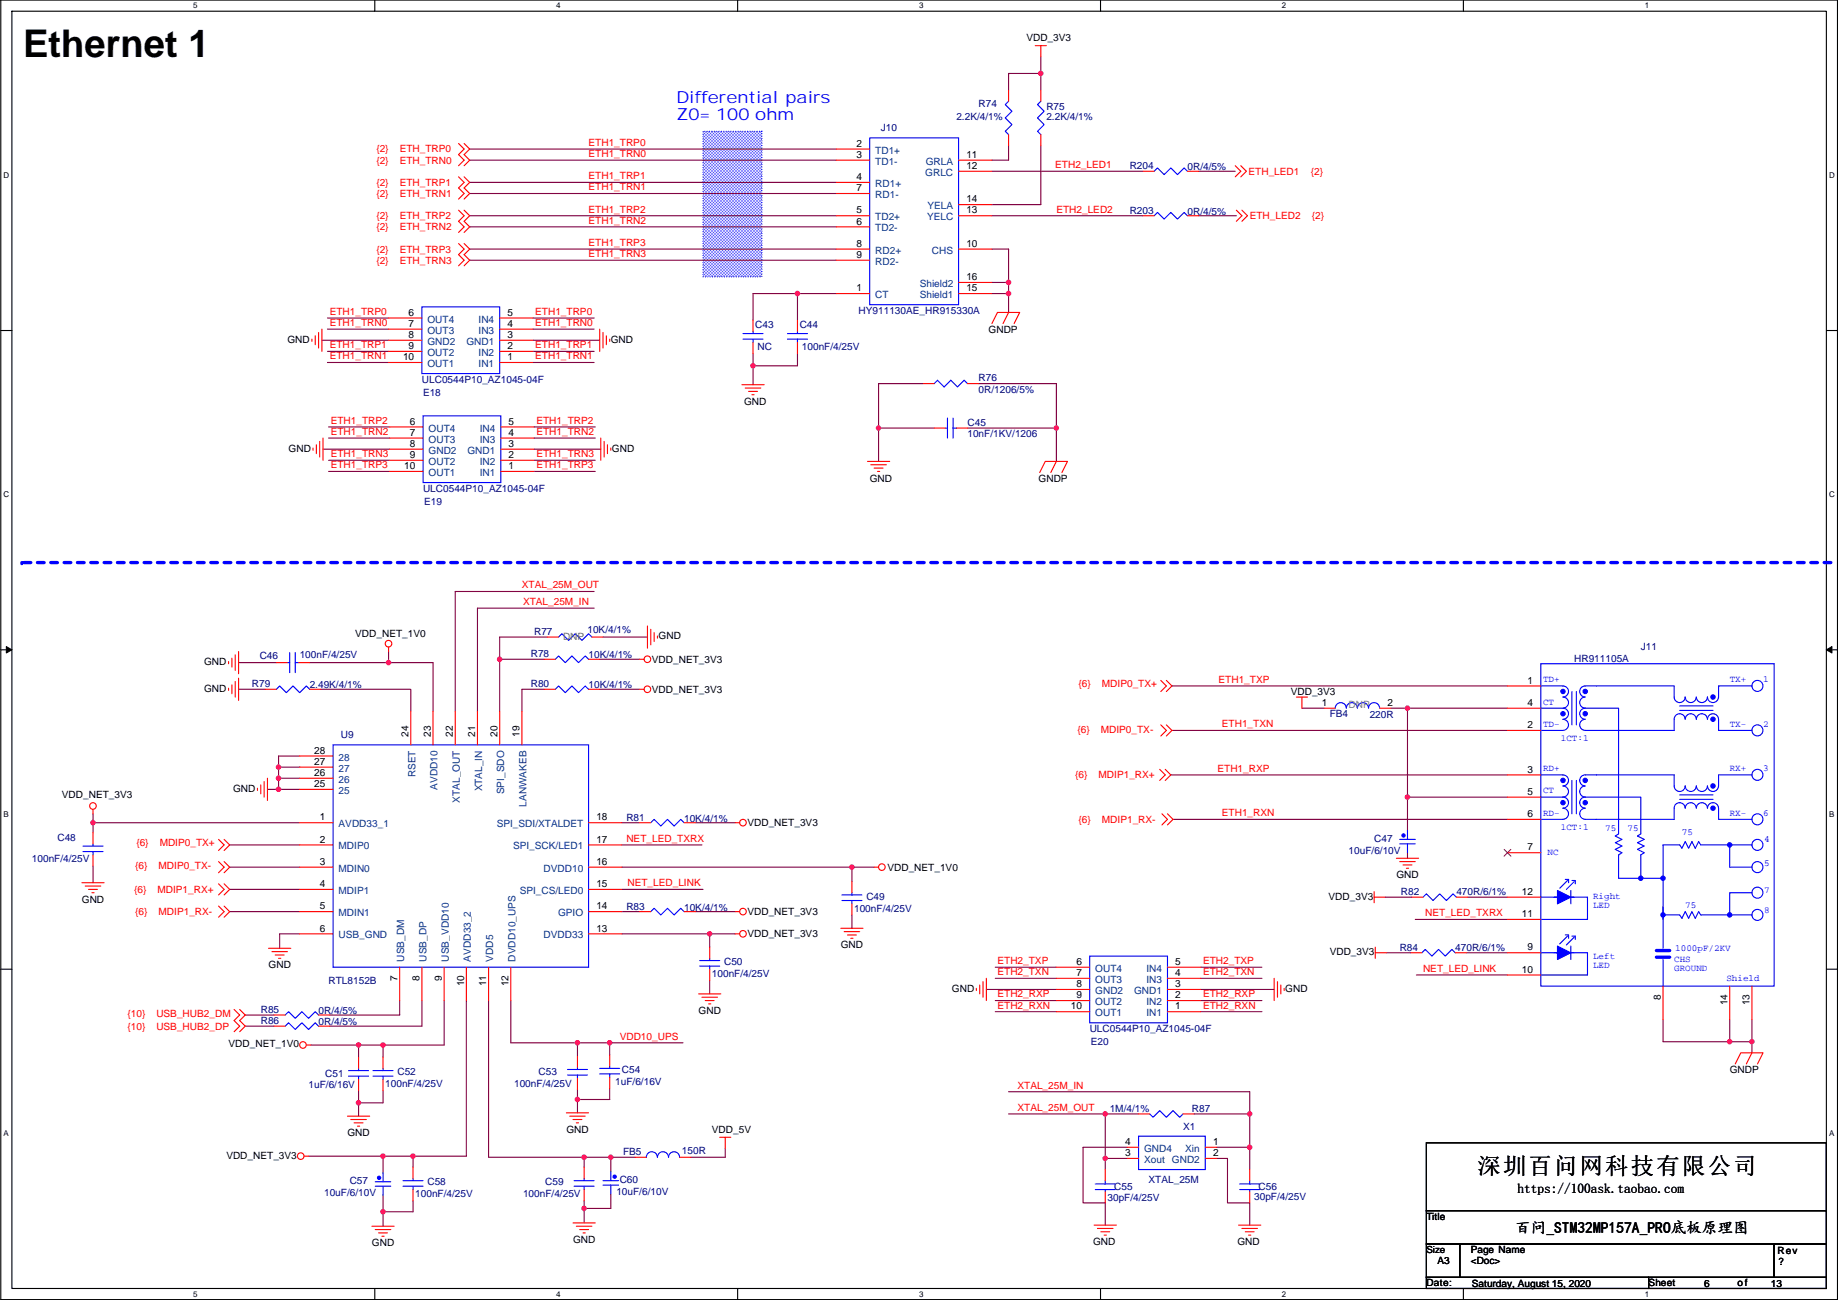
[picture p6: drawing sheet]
<svg xmlns="http://www.w3.org/2000/svg" width="420mm" height="297mm" viewBox="0 0 420 297" stroke-linecap="round" stroke-linejoin="round" font-family="sans-serif">
<defs><g id="words">
<text font-size="8.7" x="5.3" y="13">Ethernet 1</text>
<text font-size="5.3" x="337.7" y="268.2">深圳百问网科技有限公司</text>
<g font-size="3.8" fill="#00f">
<text x="154.6" y="23.5">Differential pairs</text>
<text x="154.6" y="27.3">Z0= 100 ohm</text>
</g>
<text font-size="3.6" x="346.4" y="281.7">百问_STM32MP157A_PRO底板原理图</text>
<text font-size="3" x="346.9" y="272.6">https://100ask.taobao.com</text>
<g font-size="2.3">
<text x="234.6" y="9.4">VDD_3V3</text>
<text x="195.8" y="33.5">2</text>
<text x="195.8" y="36.1">3</text>
<text x="195.8" y="41.1">4</text>
<text x="220.9" y="36.1">11</text>
<text x="220.9" y="38.6">12</text>
<text x="195.8" y="43.7">7</text>
<text x="220.9" y="46.2">14</text>
<text x="195.8" y="48.8">5</text>
<text x="195.8" y="51.3">6</text>
<text x="220.9" y="48.8">13</text>
<text x="195.8" y="56.4">8</text>
<text x="195.8" y="58.9">9</text>
<text x="220.9" y="56.4">10</text>
<text x="220.9" y="64">16</text>
<text x="195.8" y="66.5">1</text>
<text x="220.9" y="66.5">15</text>
<text x="93.4" y="77.2">8</text>
<text x="93.4" y="74.7">7</text>
<text x="93.4" y="72.1">6</text>
<text x="116" y="74.7">4</text>
<text x="116" y="72.1">5</text>
<text x="116" y="77.2">3</text>
<text x="226" y="76">GNDP</text>
<text x="65.7" y="78.3">GND</text>
<text x="92.1" y="82.3">10</text>
<text x="93.4" y="79.8">9</text>
<text x="116" y="82.3">1</text>
<text x="116" y="79.8">2</text>
<text x="139.6" y="78.3">GND</text>
<text x="170.1" y="92.5">GND</text>
<text x="93.7" y="99.6">7</text>
<text x="93.7" y="97">6</text>
<text x="116.3" y="99.6">4</text>
<text x="116.3" y="97">5</text>
<text x="66" y="103.2">GND</text>
<text x="92.4" y="107.2">10</text>
<text x="93.7" y="104.6">9</text>
<text x="93.7" y="102.1">8</text>
<text x="116.3" y="107.2">1</text>
<text x="116.3" y="104.6">2</text>
<text x="116.3" y="102.1">3</text>
<text x="139.9" y="103.2">GND</text>
<text x="198.8" y="110">GND</text>
<text x="237.4" y="110">GNDP</text>
<text x="81.2" y="145.6">VDD_NET_1V0</text>
<text x="150.5" y="146.1">GND</text>
<text x="46.7" y="151.9">GND</text>
<text x="149" y="151.4">VDD_NET_3V3</text>
<text x="46.7" y="158">GND</text>
<text x="149" y="158.3">VDD_NET_3V3</text>
<text x="295.1" y="158.8">VDD_3V3</text>
<text x="302.2" y="161.3">1</text>
<text x="317.2" y="161.3">2</text>
<text x="349.2" y="156.2">1</text>
<text x="349.2" y="161.3">4</text>
<text x="349.2" y="166.4">2</text>
<text x="71.8" y="172.2">28</text>
<text x="93.4" y="168.4" transform="rotate(-90 93.4 168.4)">24</text>
<text x="98.5" y="168.4" transform="rotate(-90 98.5 168.4)">23</text>
<text x="103.5" y="168.4" transform="rotate(-90 103.5 168.4)">22</text>
<text x="108.6" y="168.4" transform="rotate(-90 108.6 168.4)">21</text>
<text x="113.7" y="168.4" transform="rotate(-90 113.7 168.4)">20</text>
<text x="118.8" y="168.4" transform="rotate(-90 118.8 168.4)">19</text>
<text x="71.8" y="179.8">25</text>
<text x="71.8" y="177.3">26</text>
<text x="71.8" y="174.8">27</text>
<text x="349.2" y="176.5">3</text>
<text x="14.1" y="182.4">VDD_NET_3V3</text>
<text x="53.3" y="180.9">GND</text>
<text x="349.2" y="181.6">5</text>
<text x="73.1" y="187.5">1</text>
<text x="136.3" y="187.5">18</text>
<text x="170.9" y="188.8">VDD_NET_3V3</text>
<text x="349.2" y="186.7">6</text>
<text x="73.1" y="197.6">3</text>
<text x="73.1" y="192.5">2</text>
<text x="136.3" y="192.5">17</text>
<text x="136.3" y="197.6">16</text>
<text x="349.2" y="194.3">7</text>
<text x="73.1" y="202.7">4</text>
<text x="136.3" y="202.7">15</text>
<text x="202.9" y="198.9">VDD_NET_1V0</text>
<text x="319.2" y="200.7">GND</text>
<text x="18.7" y="206.3">GND</text>
<text x="73.1" y="207.8">5</text>
<text x="136.3" y="207.8">14</text>
<text x="170.9" y="209.1">VDD_NET_3V3</text>
<text x="303.7" y="205.5">VDD_3V3</text>
<text x="347.9" y="209.5">11</text>
<text x="347.9" y="204.5">12</text>
<text x="73.1" y="212.9">6</text>
<text x="136.3" y="212.9">13</text>
<text x="170.9" y="214.2">VDD_NET_3V3</text>
<text x="61.4" y="221.3">GND</text>
<text x="192.2" y="216.7">GND</text>
<text x="246.1" y="220.5">6</text>
<text x="268.7" y="220.5">5</text>
<text x="304" y="218.2">VDD_3V3</text>
<text x="349.2" y="217.2">9</text>
<text x="90.8" y="224.1" transform="rotate(-90 90.8 224.1)">7</text>
<text x="95.9" y="224.1" transform="rotate(-90 95.9 224.1)">8</text>
<text x="101" y="224.1" transform="rotate(-90 101 224.1)">9</text>
<text x="106.1" y="225.4" transform="rotate(-90 106.1 225.4)">10</text>
<text x="111.2" y="225.4" transform="rotate(-90 111.2 225.4)">11</text>
<text x="116.2" y="225.4" transform="rotate(-90 116.2 225.4)">12</text>
<text x="217.6" y="226.6">GND</text>
<text x="246.1" y="225.6">8</text>
<text x="246.1" y="223">7</text>
<text x="268.7" y="223">4</text>
<text x="268.7" y="225.6">3</text>
<text x="293.8" y="226.6">GND</text>
<text x="347.9" y="222.2">10</text>
<text x="159.7" y="231.7">GND</text>
<text x="244.8" y="230.6">10</text>
<text x="246.1" y="228.1">9</text>
<text x="268.7" y="230.6">1</text>
<text x="268.7" y="228.1">2</text>
<text x="379.6" y="228.4" transform="rotate(-90 379.6 228.4)">8</text>
<text x="394.9" y="229.7" transform="rotate(-90 394.9 229.7)">14</text>
<text x="400" y="229.7" transform="rotate(-90 400 229.7)">13</text>
<text x="52.2" y="239.3">VDD_NET_1V0</text>
<text x="395.4" y="245.2">GNDP</text>
<text x="79.4" y="259.6">GND</text>
<text x="129.5" y="258.9">GND</text>
<text x="162.7" y="258.9">VDD_5V</text>
<text x="257.2" y="261.6">4</text>
<text x="277.3" y="261.6">1</text>
<text x="51.7" y="264.7">VDD_NET_3V3</text>
<text x="257.2" y="264.2">3</text>
<text x="277.3" y="264.2">2</text>
<text x="326.1" y="278.7">Title</text>
<text x="85" y="284.8">GND</text>
<text x="131" y="284">GND</text>
<text x="249.9" y="284.5">GND</text>
<text x="282.9" y="284.5">GND</text>
<text x="336.2" y="286.3">Page Name</text>
<text x="406.3" y="286.6">Rev</text>
<text x="326.1" y="293.9">Date:</text>
<text x="328.6" y="288.8">A3</text>
<text x="336.2" y="288.8">&lt;Doc&gt;</text>
<text x="376.9" y="293.9">Sheet</text>
<text x="397.2" y="293.9">of</text>
<text x="406.6" y="289.1">?</text>
<text x="336.5" y="294.2">Saturday, August 15, 2020</text>
<text x="389.6" y="294.2">6</text>
<text x="404.8" y="294.2">13</text>
</g>
<g font-size="2.3" fill="#000080">
<text x="218.6" y="27.5">2.2K/4/1%</text>
<text x="223.7" y="24.4">R74</text>
<text x="239.2" y="25.2">R75</text>
<text x="239.2" y="27.5">2.2K/4/1%</text>
<text x="201.3" y="30">J10</text>
<text x="258.2" y="38.7">R204</text>
<text x="271.5" y="38.9">0R/4/5%</text>
<text x="258.2" y="48.8">R203</text>
<text x="271.5" y="49.1">0R/4/5%</text>
<text x="196.3" y="71.7">HY911130AE_HR915330A</text>
<text x="172.6" y="75">C43</text>
<text x="182.8" y="75">C44</text>
<text x="173.2" y="80.1">NC</text>
<text x="183.3" y="80.1">100nF/4/25V</text>
<text x="96.4" y="87.4">ULC0544P10_AZ1045-04F</text>
<text x="223.7" y="87.2">R76</text>
<text x="223.7" y="89.7">0R/1206/5%</text>
<text x="96.7" y="90.5">E18</text>
<text x="221.2" y="97.3">C45</text>
<text x="221.2" y="99.9">10nF/1KV/1206</text>
<text x="96.7" y="112.3">ULC0544P10_AZ1045-04F</text>
<text x="97" y="115.4">E19</text>
<text x="122.1" y="145.1">R77</text>
<text x="134.3" y="144.6">10K/4/1%</text>
<text x="375.1" y="148.6">J11</text>
<text x="59.4" y="150.7">C46</text>
<text x="68.5" y="150.4">100nF/4/25V</text>
<text x="121.3" y="150.2">R78</text>
<text x="134.5" y="150.4">10K/4/1%</text>
<text x="359.8" y="151.2">HR911105A</text>
<text x="57.6" y="157">R79</text>
<text x="70.8" y="157.3">2.49K/4/1%</text>
<text x="121.3" y="157">R80</text>
<text x="134.5" y="157.3">10K/4/1%</text>
<text x="304" y="163.9">FB4</text>
<text x="313.1" y="164.1">220R</text>
<text x="77.9" y="168.7">U9</text>
<text x="143.2" y="187.5">R81</text>
<text x="156.4" y="187.7">10K/4/1%</text>
<text x="7.3" y="196.9">100nF/4/25V</text>
<text x="13.1" y="192.1">C48</text>
<text x="308.3" y="195.1">10uF/6/10V</text>
<text x="314.1" y="192.3">C47</text>
<text x="143.2" y="207.8">R83</text>
<text x="156.4" y="208.1">10K/4/1%</text>
<text x="195.3" y="208.3">100nF/4/25V</text>
<text x="198" y="205.5">C49</text>
<text x="320.2" y="204.5">R82</text>
<text x="332.9" y="204.5">470R/6/1%</text>
<text x="165.5" y="220.5">C50</text>
<text x="320" y="217.2">R84</text>
<text x="332.7" y="217.2">470R/6/1%</text>
<text x="75.1" y="224.8">RTL8152B</text>
<text x="162.7" y="223.3">100nF/4/25V</text>
<text x="59.6" y="231.4">R85</text>
<text x="59.6" y="234">R86</text>
<text x="72.8" y="231.7">0R/4/5%</text>
<text x="72.8" y="234.2">0R/4/5%</text>
<text x="249.1" y="235.8">ULC0544P10_AZ1045-04F</text>
<text x="249.4" y="238.8">E20</text>
<text x="90.9" y="245.7">C52</text>
<text x="123.1" y="245.7">C53</text>
<text x="142.2" y="245.2">C54</text>
<text x="70.5" y="248.7">1uF/6/16V</text>
<text x="74.3" y="246.2">C51</text>
<text x="88.1" y="248.5">100nF/4/25V</text>
<text x="117.5" y="248.5">100nF/4/25V</text>
<text x="140.6" y="247.9">1uF/6/16V</text>
<text x="253.7" y="254">1M/4/1%</text>
<text x="272.5" y="254">R87</text>
<text x="142.4" y="263.9">FB5</text>
<text x="155.9" y="263.7">150R</text>
<text x="270.4" y="258.1">X1</text>
<text x="74.1" y="273.3">10uF/6/10V</text>
<text x="79.9" y="270.6">C57</text>
<text x="94.9" y="273.6">100nF/4/25V</text>
<text x="97.7" y="270.8">C58</text>
<text x="119.6" y="273.6">100nF/4/25V</text>
<text x="124.6" y="270.8">C59</text>
<text x="140.9" y="273.1">10uF/6/10V</text>
<text x="141.7" y="270.3">C60</text>
<text x="253.2" y="274.4">30pF/4/25V</text>
<text x="254.7" y="271.8">C55</text>
<text x="262.6" y="270.3">XTAL_25M</text>
<text x="286.7" y="274.1">30pF/4/25V</text>
<text x="287.7" y="271.8">C56</text>
</g>
<g font-size="2.3" fill="#f00">
<text x="86" y="34.8">{2}</text>
<text x="91.4" y="34.8">ETH_TRP0</text>
<text x="134.5" y="35.9">ETH1_TRN0</text>
<text x="134.5" y="33.3">ETH1_TRP0</text>
<text x="86" y="37.4">{2}</text>
<text x="91.4" y="37.4">ETH_TRN0</text>
<text x="134.5" y="41">ETH1_TRP1</text>
<text x="241.2" y="38.4">ETH2_LED1</text>
<text x="285.4" y="39.9">ETH_LED1</text>
<text x="299.6" y="39.9">{2}</text>
<text x="86" y="42.5">{2}</text>
<text x="86" y="45">{2}</text>
<text x="91.4" y="42.5">ETH_TRP1</text>
<text x="91.4" y="45">ETH_TRN1</text>
<text x="134.5" y="43.5">ETH1_TRN1</text>
<text x="86" y="50.1">{2}</text>
<text x="86" y="52.6">{2}</text>
<text x="91.4" y="50.1">ETH_TRP2</text>
<text x="91.4" y="52.6">ETH_TRN2</text>
<text x="134.5" y="51.1">ETH1_TRN2</text>
<text x="134.5" y="48.6">ETH1_TRP2</text>
<text x="241.5" y="48.6">ETH2_LED2</text>
<text x="285.7" y="50.1">ETH_LED2</text>
<text x="299.9" y="50.1">{2}</text>
<text x="86" y="57.7">{2}</text>
<text x="91.4" y="57.7">ETH_TRP3</text>
<text x="134.5" y="56.2">ETH1_TRP3</text>
<text x="134.5" y="58.7">ETH1_TRN3</text>
<text x="86" y="60.2">{2}</text>
<text x="91.4" y="60.2">ETH_TRN3</text>
<text x="75.4" y="71.9">ETH1_TRP0</text>
<text x="122.4" y="71.9">ETH1_TRP0</text>
<text x="75.4" y="74.5">ETH1_TRN0</text>
<text x="122.4" y="74.5">ETH1_TRN0</text>
<text x="75.4" y="82.1">ETH1_TRN1</text>
<text x="75.4" y="79.6">ETH1_TRP1</text>
<text x="122.4" y="82.1">ETH1_TRN1</text>
<text x="122.4" y="79.6">ETH1_TRP1</text>
<text x="75.6" y="99.4">ETH1_TRN2</text>
<text x="75.6" y="96.8">ETH1_TRP2</text>
<text x="122.6" y="99.4">ETH1_TRN2</text>
<text x="122.6" y="96.8">ETH1_TRP2</text>
<text x="75.6" y="107">ETH1_TRP3</text>
<text x="75.6" y="104.5">ETH1_TRN3</text>
<text x="122.6" y="107">ETH1_TRP3</text>
<text x="122.6" y="104.5">ETH1_TRN3</text>
<text x="119.3" y="134.4">XTAL_25M_OUT</text>
<text x="119.6" y="138.2">XTAL_25M_IN</text>
<text x="246.6" y="157">{6}</text>
<text x="251.9" y="157">MDIP0_TX+</text>
<text x="278.6" y="156">ETH1_TXP</text>
<text x="246.3" y="167.4">{6}</text>
<text x="251.6" y="167.4">MDIP0_TX-</text>
<text x="279.3" y="166.2">ETH1_TXN</text>
<text x="245.8" y="177.8">{6}</text>
<text x="251.1" y="177.8">MDIP1_RX+</text>
<text x="278.3" y="176.3">ETH1_RXP</text>
<text x="246.6" y="188">{6}</text>
<text x="251.9" y="188">MDIP1_RX-</text>
<text x="279.3" y="186.5">ETH1_RXN</text>
<text x="31.2" y="193.3">{6}</text>
<text x="36.5" y="193.3">MDIP0_TX+</text>
<text x="143.2" y="192.3">NET_LED_TXRX</text>
<text x="30.9" y="198.7">{6}</text>
<text x="36.2" y="198.7">MDIP0_TX-</text>
<text x="143.4" y="202.5">NET_LED_LINK</text>
<text x="30.7" y="204">{6}</text>
<text x="30.9" y="209.1">{6}</text>
<text x="36" y="204">MDIP1_RX+</text>
<text x="36.2" y="209.1">MDIP1_RX-</text>
<text x="325.8" y="209.4">NET_LED_TXRX</text>
<text x="228" y="220.3">ETH2_TXP</text>
<text x="275" y="220.3">ETH2_TXP</text>
<text x="228" y="222.8">ETH2_TXN</text>
<text x="228" y="227.9">ETH2_RXP</text>
<text x="275" y="222.8">ETH2_TXN</text>
<text x="275" y="227.9">ETH2_RXP</text>
<text x="325.3" y="222.1">NET_LED_LINK</text>
<text x="29.1" y="232.5">{10}</text>
<text x="35.7" y="232.5">USB_HUB2_DM</text>
<text x="228" y="230.4">ETH2_RXN</text>
<text x="275" y="230.4">ETH2_RXN</text>
<text x="29.1" y="235.2">{10}</text>
<text x="35.7" y="235.2">USB_HUB2_DP</text>
<text x="141.7" y="237.6">VDD10_UPS</text>
<text x="232.6" y="248.7">XTAL_25M_IN</text>
<text x="232.6" y="253.8">XTAL_25M_OUT</text>
</g>
<g font-size="2.3" fill="#004080">
<text x="200.1" y="35.1">TD1+</text>
<text x="200.1" y="37.6">TD1-</text>
<text x="211.5" y="40.2">GRLC</text>
<text x="211.6" y="37.6">GRLA</text>
<text x="200.1" y="42.7">RD1+</text>
<text x="200.1" y="45.3">RD1-</text>
<text x="212" y="47.8">YELA</text>
<text x="200.1" y="50.3">TD2+</text>
<text x="200.1" y="52.9">TD2-</text>
<text x="211.9" y="50.3">YELC</text>
<text x="200.1" y="58">RD2+</text>
<text x="213" y="58">CHS</text>
<text x="200.1" y="60.5">RD2-</text>
<text x="210.2" y="65.6">Shield2</text>
<text x="200.1" y="68.1">CT</text>
<text x="210.2" y="68.1">Shield1</text>
<text x="97.7" y="76.2">OUT3</text>
<text x="97.7" y="73.7">OUT4</text>
<text x="109.4" y="76.2">IN3</text>
<text x="109.4" y="73.7">IN4</text>
<text x="97.7" y="83.9">OUT1</text>
<text x="97.7" y="81.3">OUT2</text>
<text x="97.7" y="78.8">GND2</text>
<text x="106.6" y="78.8">GND1</text>
<text x="109.4" y="83.9">IN1</text>
<text x="109.4" y="81.3">IN2</text>
<text x="98" y="101.1">OUT3</text>
<text x="98" y="98.6">OUT4</text>
<text x="109.7" y="101.1">IN3</text>
<text x="109.7" y="98.6">IN4</text>
<text x="98" y="106.2">OUT2</text>
<text x="98" y="103.7">GND2</text>
<text x="106.9" y="103.7">GND1</text>
<text x="109.7" y="106.2">IN2</text>
<text x="98" y="108.8">OUT1</text>
<text x="109.7" y="108.8">IN1</text>
<text x="77.4" y="173.8">28</text>
<text x="77.4" y="178.9">26</text>
<text x="77.4" y="176.3">27</text>
<text x="95" y="177.6" transform="rotate(-90 95 177.6)">RSET</text>
<text x="77.4" y="181.4">25</text>
<text x="100" y="180.5" transform="rotate(-90 100 180.5)">AVDD10</text>
<text x="105.1" y="183.4" transform="rotate(-90 105.1 183.4)">XTAL_OUT</text>
<text x="110.2" y="180.8" transform="rotate(-90 110.2 180.8)">XTAL_IN</text>
<text x="115.3" y="181.5" transform="rotate(-90 115.3 181.5)">SPI_SDO</text>
<text x="120.4" y="184.3" transform="rotate(-90 120.4 184.3)">LANWAKEB</text>
<text x="77.4" y="189">AVDD33_1</text>
<text x="113.5" y="189">SPI_SDI/XTALDET</text>
<text x="77.4" y="194.1">MDIP0</text>
<text x="117.3" y="194.1">SPI_SCK/LED1</text>
<text x="77.4" y="199.2">MDIN0</text>
<text x="124.3" y="199.2">DVDD10</text>
<text x="77.4" y="204.3">MDIP1</text>
<text x="77.4" y="209.3">MDIN1</text>
<text x="118.8" y="204.3">SPI_CS/LED0</text>
<text x="127.6" y="209.3">GPIO</text>
<text x="77.4" y="214.4">USB_GND</text>
<text x="124.3" y="214.4">DVDD33</text>
<text x="92.4" y="219.7" transform="rotate(-90 92.4 219.7)">USB_DM</text>
<text x="97.5" y="219.7" transform="rotate(-90 97.5 219.7)">USB_DP</text>
<text x="102.6" y="219.7" transform="rotate(-90 102.6 219.7)">USB_VDD10</text>
<text x="107.7" y="219.7" transform="rotate(-90 107.7 219.7)">AVDD33_2</text>
<text x="112.7" y="219.7" transform="rotate(-90 112.7 219.7)">VDD5</text>
<text x="117.8" y="219.7" transform="rotate(-90 117.8 219.7)">DVDD10_UPS</text>
<text x="250.4" y="227.1">GND2</text>
<text x="250.4" y="224.6">OUT3</text>
<text x="250.4" y="222">OUT4</text>
<text x="259.3" y="227.1">GND1</text>
<text x="262.1" y="224.6">IN3</text>
<text x="262.1" y="222">IN4</text>
<text x="250.4" y="232.2">OUT1</text>
<text x="250.4" y="229.7">OUT2</text>
<text x="262.1" y="232.2">IN1</text>
<text x="262.1" y="229.7">IN2</text>
<text x="261.5" y="263.2">GND4</text>
<text x="270.9" y="263.2">Xin</text>
<text x="261.5" y="265.7">Xout</text>
<text x="267.9" y="265.7">GND2</text>
</g>
<text font-size="2.3" fill="#808040" x="128.7" y="146.3">DNP</text>
<text font-size="2.3" fill="#808080" x="308.3" y="161.8">DNP</text>
<text font-size="2.2" x="326.1" y="286.2">Size</text>
<g font-size="2.1" fill="#00f">
<text x="352.7" y="155.9">TD+</text>
<text x="395.4" y="155.9">TX+</text>
<text x="403" y="155.9">1</text>
<text x="352.7" y="161">CT</text>
<text x="352.7" y="166.1">TD-</text>
<text x="395.4" y="166.1">TX-</text>
<text x="403" y="166.1">2</text>
<text x="356.8" y="169.4">1CT:1</text>
<text x="352.7" y="176.2">RD+</text>
<text x="395.4" y="176.2">RX+</text>
<text x="403" y="176.2">3</text>
<text x="352.7" y="181.3">CT</text>
<text x="352.7" y="186.4">RD-</text>
<text x="356.8" y="189.7">1CT:1</text>
<text x="367" y="189.9">75</text>
<text x="372" y="189.9">75</text>
<text x="384.5" y="190.7">75</text>
<text x="395.4" y="186.4">RX-</text>
<text x="403" y="186.4">6</text>
<text x="353.7" y="195.3">NC</text>
<text x="403.3" y="192.5">4</text>
<text x="403.3" y="197.8">5</text>
<text x="364.2" y="205.4">Right</text>
<text x="364.2" y="207.5">LED</text>
<text x="385.2" y="207.5">75</text>
<text x="403.3" y="204.2">7</text>
<text x="403.3" y="208.7">8</text>
<text x="364.2" y="219.1">Left</text>
<text x="364.2" y="221.3">LED</text>
<text x="382.7" y="221.9">GROUND</text>
<text x="382.7" y="219.9">CHS</text>
<text x="383" y="217.4">1000pF/2KV</text>
<text x="394.6" y="224.2">Shield</text>
</g>
<g font-size="1.8">
<text x="44.2" y="1.9">5</text>
<text x="127.1" y="1.9">4</text>
<text x="210.1" y="1.9">3</text>
<text x="293" y="1.9">2</text>
<text x="376" y="1.9">1</text>
<text x=".8" y="40.7">D</text>
<text x="418.1" y="40.7">D</text>
<text x=".8" y="113.6">C</text>
<text x="418.1" y="113.6">C</text>
<text x=".8" y="186.6">B</text>
<text x="418.1" y="186.6">B</text>
<text x=".8" y="259.5">A</text>
<text x="418.1" y="259.5">A</text>
<text x="44.2" y="296.3">5</text>
<text x="127.1" y="296.3">4</text>
<text x="210.1" y="296.3">3</text>
<text x="293" y="296.3">2</text>
<text x="376" y="296.3">1</text>
</g>
</g></defs>
<path d="M.2 0h419.8v296.9h-419.8zM2.7 2.6h414.8v291.8h-414.8z" fill="none" stroke="#000" stroke-width=".25"/>
<g fill="#fff">
<path d="M44.2 .3h1v2h-1z"/>
<path d="M44.2 294.7h1v2h-1z"/>
</g>
<path d="M85.7 0v2.6M85.7 294.4v2.5" fill="none" stroke="#000" stroke-width=".25"/>
<g fill="#fff">
<path d="M127.1 .3h1v2h-1z"/>
<path d="M127.1 294.7h1v2h-1z"/>
</g>
<path d="M168.6 0v2.6M168.6 294.4v2.5" fill="none" stroke="#000" stroke-width=".25"/>
<g fill="#fff">
<path d="M210.1 .3h1v2h-1z"/>
<path d="M210.1 294.7h1v2h-1z"/>
</g>
<path d="M251.6 0v2.6M251.6 294.4v2.5" fill="none" stroke="#000" stroke-width=".25"/>
<g fill="#fff">
<path d="M293 .3h1v2h-1z"/>
<path d="M293 294.7h1v2h-1z"/>
</g>
<path d="M334.5 0v2.6M334.5 294.4v2.5" fill="none" stroke="#000" stroke-width=".25"/>
<g fill="#fff">
<path d="M376 .3h1v2h-1z"/>
<path d="M376 294.7h1v2h-1z"/>
<path d="M.8 39h1.3v2.1h-1.3z"/>
<path d="M418.1 39h1.3v2.1h-1.3z"/>
<path d="M.8 112h1.3v2h-1.3z"/>
<path d="M418.1 112h1.3v2h-1.3z"/>
</g>
<path d="M.2 75.5h2.5M417.5 75.5h2.5" fill="none" stroke="#000" stroke-width=".25"/>
<g fill="#fff">
<path d="M.8 185h1.2v2h-1.2z"/>
<path d="M418.1 185h1.2v2h-1.2z"/>
</g>
<path d="M.2 148.5h2.5M417.5 148.5h2.5" fill="none" stroke="#000" stroke-width=".25"/>
<path d="M1.4 147.7l1.3 .8-1.3 .7zM417.5 148.5l1.3-.8v1.5z" fill="#000" stroke="#000" stroke-width=".23"/>
<g fill="#fff">
<path d="M.8 257.9h1.2v2h-1.2z"/>
<path d="M418.1 257.9h1.2v2h-1.2z"/>
</g>
<path d="M.2 221.4h2.5M417.5 221.4h2.5M326.1 261.1h91.4v15.5h-91.4zM326.1 276.6h91.4v7.6h-91.4zM326.1 291.9h50.8v2.5h-50.8zM326.1 284.2h7.6v7.7h-7.6zM333.7 284.2h71.9v7.7h-71.9zM376.9 291.9h40.6v2.5h-40.6zM405.6 284.2h11.9v7.7h-11.9z" fill="none" stroke="#000" stroke-width=".25"/>
<path d="M160.7 30h13.5v33.3h-13.5z" fill-rule="evenodd" fill="#00f" stroke="#00f" stroke-width=".25" stroke-dasharray="0 .5"/>
<path d="M5 128.5h.1M418.5 128.5h-413.5" fill="none" stroke="#00f" stroke-width=".76" stroke-dasharray="1.5 1.5"/>
<g fill="none" stroke="#800040" stroke-width=".25">
<path d="M237.9 13v3.8M237.9 16.8h-7.3v3.8M237.9 16.8v3.8M107.4 36.6h83.8M107.4 34.1h83.8M226.7 39.1h34.6M230.6 33.3v3.3h-3.9M237.9 33.3v13.5h-11.2M274 39.1h8.4M107.4 51.8h83.8M107.4 44.2h83.8M107.4 41.7h83.8"/>
<path d="M107.4 56.9h83.8M107.4 59.5h83.8M107.4 49.3h83.8M226.7 56.9h3.9v7.6M226.7 49.3h34.6M274 49.3h8.6M73.6 77.7h15.2M74.9 75.2h13.9M74.9 72.7h13.9M121.8 75.2h14M121.8 77.7h15.3M121.8 72.7h14"/>
<path d="M172.1 73.2v-6.1h10.2v6.1M182.3 67.1h8.9M226.7 64.5h3.9v2.6M226.7 67.1h3.9M230.6 67.1v4.3M74.9 82.8h13.9M74.9 80.3h13.9M75.1 97.6h14M121.8 82.8h14M121.8 80.3h14M122.1 97.6h14M172.1 83.6v4.3"/>
<path d="M172.1 80.8v2.8M182.3 80.8v2.8h-10.2M200.8 97.8v7.6M200.8 97.8h12.7M211 87.7h-10.2v10.1M221.2 97.8h20.3M223.7 87.7h17.8v10.1M241.5 97.8v7.6M73.8 102.6h15.3M75.1 100.1h14M75.1 107.7h14M75.1 105.2h14"/>
<path d="M122.1 100.1h14M122.1 107.7h14M122.1 105.2h14M122.1 102.6h15.2M135.8 135.1h-31.7v27.5M135.8 139h-26.7v23.6M54.5 151.4h8.7M54.5 157.5h6.1M70.8 151.4h18M73.3 157.5h20.6v5.1M88.8 148.9v2.5M88.8 151.4h10.2v11.2"/>
<path d="M114.2 150.6h10.2M114.2 150.6v12M124.4 157.5h-5.1v5.1M125.1 145.6h-10.9v5M137.1 157.5h9.1M137.1 150.6h9.1M137.8 145.6h10.2M267.9 156.7h76.7M68.5 177.8h-4.8v2.6M68.5 175.3h-4.8v2.5M68.5 172.7h-4.8v2.6M267.6 177.1h77"/>
<path d="M267.9 166.9h76.7M297.6 161.8h5.1M317.9 161.8h3.8M321.7 161.8h22.9M321.7 161.8v20.3M21.3 185.9v2.1M21.3 188h47.2M21.3 188v2.3M21.3 197.9v3.8M52.5 193.1h16M52.5 198.1h16M61.1 180.4h2.6"/>
<path d="M63.7 180.4h4.8M142.2 193.1h18.3M142.2 198.1h52.5M142.2 188h4M158.9 188h9.2M194.7 198.1v3.3M194.7 198.1h5.1M268.1 187.2h76.5M321.7 182.1h22.9M321.7 194.8v1.3M321.7 182.1v7.7M52.5 203.2h16"/>
<path d="M52.5 208.3h16M68.5 213.4h-4.6v3.3M142.2 203.2h18.5M142.2 213.4h20M142.2 208.3h4M158.9 208.3h9.2M162.2 213.4h5.9M162.2 213.4v3M194.7 209.1v3M316.7 205h6.1M316.9 217.7h5.6M323.5 210.1h21.1"/>
<path d="M335.2 217.7h9.4M335.5 205h9.1M56.1 231.9h6.6M56.1 234.5h6.6M71 238.8h11M82 238.8h5.6M82 238.8v2.8M87.6 238.8v2.8M91.4 228.6v3.3h-16M96.4 228.6v5.9h-21M101.5 228.6v10.2h-13.9M106.6 228.6v35.6h-12.2"/>
<path d="M111.7 228.6v35.8h21.8M116.8 228.6v9.7h15.2M132 238.3v3M132 238.3h7.4v2.8M139.4 238.3h16.7M162.2 224v3.1M225.5 226.1h16M227.5 221h14M227.5 223.5h14M227.5 228.6h14M227.5 231.2h14M274.5 226.1h16.8"/>
<path d="M274.5 221h14M274.5 223.5h14M274.5 228.6h14M274.5 231.2h14M323.8 222.8h20.8M380.2 232.9v5.1h15.2M395.4 238h5.1M395.4 232.9v5.1M400.5 238v2.6M400.5 232.9v5.1M82 249.2v2.8h5.6v-2.8M82 252v3"/>
<path d="M132 248.9v2.3M132 251.2v3.1M139.4 248.7v2.5h-7.4M230.6 254.5h22.1M230.6 249.4h55.1v5.1M252.7 254.5h7.6M252.7 254.5v10.2M273 254.5h12.7M285.7 254.5v7.6M70.5 264.2h17.1M87.6 264.2h6.8M87.6 264.2v3.8"/>
<path d="M87.6 273.1v3.8M87.6 276.9v3.3M94.4 264.2v2.5M94.4 274.3v2.6h-6.8M133.5 264.4h6.1v3.3M133.5 264.4v2.3M133.5 274.3v1.8M133.5 276.1v3.3M139.6 272.8v3.3h-6.1M139.6 264.4h5.6M165.8 262.4v2h-7.9M252.7 264.7v2.5"/>
<path d="M252.7 264.7h5M257.7 262.1h-10.1v12.7h5.1v5.1M278.1 262.1h7.6M278.1 264.7h2.5v10.1h5.1v5.1M285.7 262.1v5.1"/>
</g>
<g fill="#f0f" stroke="#f0f" stroke-width=".25">
<circle cx="182.3" cy="67.1" r=".5"/>
<circle cx="172.1" cy="83.6" r=".5"/>
<circle cx="237.9" cy="16.8" r=".5"/>
<circle cx="230.5" cy="67.1" r=".5"/>
<circle cx="230.5" cy="64.5" r=".5"/>
<circle cx="200.8" cy="97.8" r=".5"/>
<circle cx="241.5" cy="97.8" r=".5"/>
<circle cx="21.2" cy="188" r=".5"/>
<circle cx="162.2" cy="213.4" r=".5"/>
<circle cx="194.7" cy="198.1" r=".5"/>
<circle cx="114.2" cy="150.6" r=".5"/>
<circle cx="88.8" cy="151.4" r=".5"/>
<circle cx="285.7" cy="262.1" r=".5"/>
<circle cx="285.7" cy="254.5" r=".5"/>
<circle cx="252.6" cy="264.7" r=".5"/>
<circle cx="252.6" cy="254.5" r=".5"/>
<circle cx="139.4" cy="238.3" r=".5"/>
<circle cx="132" cy="238.3" r=".5"/>
<circle cx="132" cy="251.2" r=".5"/>
<circle cx="82" cy="238.8" r=".5"/>
<circle cx="87.5" cy="238.8" r=".5"/>
<circle cx="94.4" cy="264.2" r=".5"/>
<circle cx="87.5" cy="264.2" r=".5"/>
<circle cx="82" cy="252" r=".5"/>
<circle cx="87.5" cy="276.9" r=".5"/>
<circle cx="133.5" cy="276.1" r=".5"/>
<circle cx="139.6" cy="264.4" r=".5"/>
<circle cx="133.5" cy="264.4" r=".5"/>
<circle cx="321.7" cy="182.1" r=".5"/>
<circle cx="321.7" cy="161.8" r=".5"/>
<circle cx="395.4" cy="238" r=".5"/>
<circle cx="400.5" cy="238" r=".5"/>
<circle cx="63.7" cy="180.3" r=".5"/>
<circle cx="63.7" cy="175.3" r=".5"/>
<circle cx="63.7" cy="177.8" r=".5"/>
</g>
<g fill="none" stroke="#f00" stroke-width=".25">
<path d="M236.7 10.4h2.5M237.9 10.4v2.6M104.8 32.8l1.3 1.3-1.3 1.2 1.3 1.3-1.3 1.3M106.1 32.8l1.3 1.3-1.3 1.2 1.3 1.3-1.3 1.3M191.2 34.1h7.6M191.2 36.6h7.6M219.1 36.6h7.6M219.1 39.1h7.6M230.6 30.8v2.5M230.6 20.6v2.5M237.9 30.8v2.5M237.9 20.6v2.5"/>
<path d="M261.3 39.1h2.5M271.5 39.1h2.5M282.4 37.9l1.2 1.2-1.2 1.3M283.6 37.9l1.3 1.2-1.3 1.3M104.8 40.4l1.3 1.3-1.3 1.2 1.3 1.3-1.3 1.3M104.8 48l1.3 1.3-1.3 1.3 1.3 1.2-1.3 1.3M104.8 55.6l1.3 1.3-1.3 1.3 1.3 1.3-1.3 1.2M106.1 40.4l1.3 1.3-1.3 1.2 1.3 1.3-1.3 1.3M106.1 48l1.3 1.3-1.3 1.3 1.3 1.2-1.3 1.3M106.1 55.6l1.3 1.3-1.3 1.3 1.3 1.3-1.3 1.2M191.2 41.7h7.6M191.2 44.2h7.6"/>
<path d="M191.2 49.3h7.6M191.2 51.8h7.6M191.2 56.9h7.6M191.2 59.5h7.6M219.1 46.8h7.6M219.1 49.3h7.6M219.1 56.9h7.6M261.3 49.3h2.5M271.5 49.3h2.5M282.6 48l1.3 1.3-1.3 1.3M283.9 48l1.3 1.3-1.3 1.3M71.3 77.5v.5"/>
<path d="M72.1 76.7v2.1M72.8 76v3.5M73.6 75.2v5.1M88.8 77.7h7.6M88.8 75.2h7.6M88.8 72.7h7.6M114.2 75.2h7.6M114.2 72.7h7.6M114.2 77.7h7.6M137.1 75.2v5.1M137.8 76v3.5M138.6 76.7v2.1"/>
<path d="M139.4 77.5v.5M172.1 73.2v2.5M172.1 78.3v2.5M182.3 73.2v2.5M182.3 78.3v2.5M191.2 67.1h7.6M219.1 64.5h7.6M219.1 67.1h7.6M226.7 73.9l1.3-2.5h5.1l-1.3 2.5M230.6 71.4l-1.3 2.5M88.8 82.8h7.6M88.8 80.3h7.6"/>
<path d="M89.1 97.6h7.6M114.2 82.8h7.6M114.2 80.3h7.6M114.5 97.6h7.6M169.6 87.9h5.1M170.4 88.7h3.5M171.1 89.4h2.1M171.9 90.2h.5M211 87.7h2.5M213.5 97.8h2.6M218.6 97.8h2.6M221.2 87.7h2.5"/>
<path d="M71.6 102.4v.5M72.3 101.6v2.1M73.1 100.9v3.5M73.8 100.1v5.1M89.1 107.7h7.6M89.1 105.2h7.6M89.1 102.6h7.6M89.1 100.1h7.6M114.5 107.7h7.6M114.5 105.2h7.6M114.5 100.1h7.6M114.5 102.6h7.6"/>
<path d="M137.3 100.1v5.1M138.1 100.9v3.5M138.9 101.6v2.1M139.6 102.4v.5M198.3 105.4h5.1M199.1 106.2h3.5M199.8 107h2.1M200.6 107.7h.5M237.7 108l1.2-2.6h5.1l-1.3 2.6M241.5 105.4l-1.3 2.6M52.2 157.2v.6M52.2 151.2v.5"/>
<path d="M53 156.5v2M53 150.4v2M53.8 155.7v3.6M53.8 149.6v3.6M54.5 155v5M54.5 148.9v5M60.6 157.5h2.6M63.2 151.4h2.5M68.3 151.4h2.5M70.8 157.5h2.5M88.8 147.8v1.1M124.4 157.5h2.5"/>
<path d="M124.4 150.6h2.5M125.1 145.6h2.6M134.5 157.5h2.6M134.5 150.6h2.6M135.3 145.6h2.5M146.2 157.5h1M146.2 150.6h1M148 143v5.1M148.8 143.8v3.5M149.5 144.5v2.1M150.3 145.3v.5M265.4 155.5l1.2 1.2-1.2 1.3"/>
<path d="M266.6 155.5l1.3 1.2-1.3 1.3M296.3 159.3h2.6M297.6 159.3v2.5M344.6 156.7h7.6M59.6 179.3v2.1M60.4 178.6v3.5M61.1 177.8v5.1M68.5 177.8h7.6M68.5 175.3h7.6M68.5 172.7h7.6M93.9 162.6v7.6M99 162.6v7.6"/>
<path d="M104.1 162.6v7.6M109.1 162.6v7.6M114.2 162.6v7.6M119.3 162.6v7.6M265.1 175.8l1.3 1.3-1.3 1.2M265.4 165.6l1.2 1.3-1.2 1.3M266.4 175.8l1.2 1.3-1.2 1.2M266.6 165.6l1.3 1.3-1.3 1.3M302.7 161.8h2.5M315.4 161.8h2.5M344.6 166.9h7.6M344.6 177.1h7.6"/>
<path d="M344.6 161.8h7.6M21.3 184.9v1M21.3 190.3v2.5M21.3 195.3v2.6M50 191.8l1.2 1.3-1.2 1.2M50 196.9l1.2 1.2-1.2 1.3M51.2 191.8l1.3 1.3-1.3 1.2M51.2 196.9l1.3 1.2-1.3 1.3M58.9 180.1v.5M68.5 198.1h7.6M68.5 193.1h7.6M68.5 188h7.6"/>
<path d="M68.5 180.4h7.6M134.5 188h7.7M134.5 193.1h7.7M134.5 198.1h7.7M146.2 188h2.6M156.4 188h2.5M168.1 188h1M199.8 198.1h1M265.6 185.9l1.3 1.3-1.3 1.3M266.9 185.9l1.2 1.3-1.2 1.3M319.2 196.1h5.1M320 196.9h3.5"/>
<path d="M320.7 197.6h2.1M321.5 198.4h.5M321.7 189.8h.1M321.7 194.8h.1M344.6 194.8h7.6M344.6 187.2h7.6M344.6 182.1h7.6M18.7 201.7h5.1M19.5 202.5h3.5M20.2 203.2h2.1M21 204h.5M50 207l1.2 1.3-1.2 1.3"/>
<path d="M50 202l1.2 1.2-1.2 1.3M51.2 207l1.3 1.3-1.3 1.3M51.2 202l1.3 1.2-1.3 1.3M61.4 216.7h5.1M62.2 217.4h3.5M62.9 218.2h2M63.7 219h.5M68.5 203.2h7.6M68.5 208.3h7.6M68.5 213.4h7.6M134.5 203.2h7.7M134.5 208.3h7.7"/>
<path d="M134.5 213.4h7.7M146.2 208.3h2.6M156.4 208.3h2.5M162.2 216.4v2.6M168.1 213.4h1M168.1 208.3h1M192.2 212.1h5.1M193 212.9h3.5M193.7 213.6h2.1M194.5 214.4h.5M194.7 201.4v2.6M194.7 206.5v2.6"/>
<path d="M314.1 205h2.6M314.1 203.7v2.6M314.4 217.7h2.5M314.4 216.4v2.6M322.5 217.7h2.5M322.8 205h2.5M332.7 217.7h2.5M332.9 205h2.6M344.6 217.7h7.6M344.6 210.1h7.6M344.6 205h7.6M53.5 230.7l1.3 1.2-1.3 1.3 1.3 1.3-1.3 1.2"/>
<path d="M54.8 230.7l1.3 1.2-1.3 1.3 1.3 1.3-1.3 1.2M62.7 231.9h2.5M62.7 234.5h2.5M70 238.8h1M72.8 231.9h2.6M72.8 234.5h2.6M91.4 221v7.6M96.4 221v7.6M101.5 221v7.6M106.6 221v7.6M111.7 221v7.6M116.8 221v7.6"/>
<path d="M159.7 227.1h5.1M160.5 227.9h3.5M161.2 228.6h2M162 229.4h.5M162.2 221.5v2.5M223.2 225.8v.5M224 225.1v2M224.7 224.3v3.6M225.5 223.5v5.1M241.5 231.2h7.6M241.5 228.6h7.6M241.5 226.1h7.6"/>
<path d="M241.5 223.5h7.6M241.5 221h7.6M266.9 231.2h7.6M266.9 228.6h7.6M266.9 223.5h7.6M266.9 221h7.6M266.9 226.1h7.6M291.3 223.5v5.1M292 224.3v3.6M292.8 225.1v2M293.5 225.8v.5M344.6 222.8h7.6"/>
<path d="M380.2 225.3v7.6M395.4 225.3v7.6M400.5 225.3v7.6M79.4 255h5.1M80.2 255.8h3.5M81 256.6h2M81.7 257.3h.5M82 241.6v2.5M82 246.7v2.5M87.6 241.6v2.5M87.6 246.7v2.5M129.5 254.3h5"/>
<path d="M130.2 255h3.6M131 255.8h2M131.8 256.6h.5M132 241.3v2.6M132 246.4v2.5M139.4 241.1v2.5M139.4 246.1v2.6M164.5 259.9h2.6M165.8 259.9v2.5M260.3 254.5h2.5M270.4 254.5h2.6M396.7 243.1l1.2-2.5h5.1l-1.2 2.5"/>
<path d="M400.5 240.6l-1.3 2.5M69.5 264.2h1M87.6 268h.1M87.6 273.1h.1M94.4 266.7v2.6M94.4 271.8v2.5M131 279.4h5.1M133.5 266.7v2.6M133.5 271.8v2.5M139.6 267.7h.1M139.6 272.8h.1M145.2 264.4h2.6"/>
<path d="M155.4 264.4h2.5M250.1 279.9h5.1M252.7 272.3v2.5M252.7 267.2v2.6M257.7 264.7h2.6M257.7 262.1h2.6M275.5 262.1h2.6M275.5 264.7h2.6M283.1 279.9h5.1M285.7 272.3v2.5M285.7 267.2v2.6M85 280.2h5.1"/>
<path d="M85.8 280.9h3.5M86.5 281.7h2.1M87.3 282.5h.5M131.8 280.2h3.5M132.5 280.9h2M133.3 281.7h.5M250.9 280.7h3.5M251.6 281.5h2.1M252.4 282.2h.5M283.9 280.7h3.6M284.7 281.5h2M285.4 282.2h.5"/>
<circle cx="88.8" cy="147.1" r=".76"/>
<circle cx="148" cy="157.5" r=".76"/>
<circle cx="148" cy="150.6" r=".76"/>
<circle cx="21.2" cy="184.2" r=".76"/>
<circle cx="169.8" cy="188" r=".76"/>
<circle cx="201.6" cy="198.1" r=".76"/>
<circle cx="169.8" cy="208.3" r=".76"/>
<circle cx="169.8" cy="213.4" r=".76"/>
<circle cx="69.3" cy="238.8" r=".76"/>
<circle cx="68.7" cy="264.2" r=".76"/>
</g>
<g fill="none" stroke="#00f" stroke-width=".25">
<path d="M198.8 31.5h20.3v38.1h-20.3zM230.6 23.1l-.8 .8 1.5 1.5-1.5 1.5 1.5 1.6-1.5 1.5 .8 .8M237.9 23.1l-.7 .8 1.5 1.5-1.5 1.5 1.5 1.6-1.5 1.5 .7 .8M263.8 39.1l.8-.7 1.5 1.5 1.5-1.5 1.6 1.5 1.5-1.5 .8 .7M263.8 49.3l.8-.8 1.5 1.6 1.5-1.6 1.6 1.6 1.5-1.6 .8 .8M96.4 70.1h17.8v15.3h-17.8zM169.9 77.5h4.5M169.9 76.2h4.5M172.1 75.7v.5M172.1 77.5v.8M180 77.5h4.6M180 76.2h4.6"/>
<path d="M182.3 75.7v.5M182.3 77.5v.8M96.7 95h17.8v15.3h-17.8zM216.1 97.8h.5M216.6 95.5v4.6M217.9 95.5v4.6M217.9 97.8h.7M221.2 87.7l-.8-.8-1.5 1.5-1.6-1.5-1.5 1.5-1.5-1.5-.8 .8M63.2 157.5l.7-.8 1.6 1.6 1.5-1.6 1.5 1.6 1.5-1.6 .8 .8M65.7 151.4h.5M66.2 149.1v4.6M67.5 151.4h.8"/>
<path d="M67.5 149.1v4.6M126.9 157.5l.8-.8 1.5 1.6 1.5-1.6 1.6 1.6 1.5-1.6 .7 .8M126.9 150.6l.8-.7 1.5 1.5 1.5-1.5 1.6 1.5 1.5-1.5 .7 .7M127.7 145.6l.7-.8 1.6 1.5 1.5-1.5 1.5 1.5 1.5-1.5 .8 .8M352.2 156.7h5.1a1.26 1.26 0 0 1 1.3 1.3 1.26 1.26 0 0 1-1.3 1.3 1.27 1.27 0 0 1 1.3 1.2 1.27 1.27 0 0 1-1.3 1.3M352.2 151.7h53.4v73.6h-53.4zM359.3 158v7.6M360.4 158v7.6M400.5 156.7h-7.6l-.1 2.6a1.27 1.27 0 0 1-1.2 1.2 1.27 1.27 0 0 1-1.3-1.2 1.27 1.27 0 0 1-1.3 1.2 1.27 1.27 0 0 1-1.2-1.2 1.27 1.27 0 0 1-1.3 1.2 1.27 1.27 0 0 1-1.3-1.2 1.26 1.26 0 0 1-1.2 1.2 1.26 1.26 0 0 1-1.3-1.2v-2.6h-20.3a1.26 1.26 0 0 0-1.3 1.3 1.26 1.26 0 0 0 1.3 1.3 1.27 1.27 0 0 0-1.3 1.2 1.27 1.27 0 0 0 1.3 1.3M76.1 170.2h58.4v50.8h-58.4zM305.2 161.8a1.26 1.26 0 0 1 1.3-1.3 1.26 1.26 0 0 1 1.3 1.3 1.27 1.27 0 0 1 1.2-1.3 1.27 1.27 0 0 1 1.3 1.3 1.27 1.27 0 0 1 1.3-1.3 1.27 1.27 0 0 1 1.2 1.3 1.27 1.27 0 0 1 1.3-1.3 1.27 1.27 0 0 1 1.3 1.3M352.2 161.8h5.1a1.26 1.26 0 0 1 1.3 1.3 1.26 1.26 0 0 1-1.3 1.2 1.27 1.27 0 0 1 1.3 1.3 1.27 1.27 0 0 1-1.3 1.3h-5.1"/>
<path d="M352.2 177.1h5.1a1.26 1.26 0 0 1 1.3 1.2 1.26 1.26 0 0 1-1.3 1.3M357.3 179.6a1.26 1.26 0 0 1 1.3 1.3 1.26 1.26 0 0 1-1.3 1.2M359.3 178.3v7.6M360.4 178.3v7.6M362.4 179.6a1.26 1.26 0 0 1-1.3-1.3 1.26 1.26 0 0 1 1.3-1.2h20.3v2.5M362.4 179.6a1.26 1.26 0 0 0-1.3 1.3 1.26 1.26 0 0 0 1.3 1.2M384 161.3h7.6M384 162.3h7.6M392.8 179.6a1.26 1.26 0 0 1-1.2 1.2 1.26 1.26 0 0 1-1.3-1.2 1.27 1.27 0 0 1-1.2 1.2 1.27 1.27 0 0 1-1.3-1.2 1.27 1.27 0 0 1-1.3 1.2 1.27 1.27 0 0 1-1.3-1.2 1.27 1.27 0 0 1-1.2 1.2 1.27 1.27 0 0 1-1.3-1.2M400.5 166.9h-7.6l-.1-2.6a1.27 1.27 0 0 0-1.2-1.2 1.27 1.27 0 0 0-1.3 1.2 1.27 1.27 0 0 0-1.3-1.2 1.27 1.27 0 0 0-1.2 1.2 1.27 1.27 0 0 0-1.3-1.2 1.27 1.27 0 0 0-1.3 1.2 1.26 1.26 0 0 0-1.2-1.2 1.26 1.26 0 0 0-1.3 1.3v2.5h-20.3a1.27 1.27 0 0 1-1.3-1.3 1.27 1.27 0 0 1 1.3-1.3 1.26 1.26 0 0 1-1.3-1.2 1.26 1.26 0 0 1 1.3-1.3h7.6v28.7l-.8 .5 1.6 .8-1.6 .8 1.6 .7-1.6 .8 1.6 .7-.8 .5v5.4h10.2M400.5 177.1h-7.6v2.5M19 194.6h4.5"/>
<path d="M19 193.3h4.5M21.3 192.8v.5M21.3 194.6v.7M148.8 188l.7-.8 1.6 1.5 1.5-1.5 1.5 1.5 1.5-1.5 .8 .8M320 192.8h3.5M320 191.8h3.5M321.7 189.8v2M321.7 192.8v2M352.2 182.1h5.1M357.3 184.7a1.26 1.26 0 0 1 1.3 1.2 1.26 1.26 0 0 1-1.3 1.3h-5.1M357.3 182.1a1.26 1.26 0 0 1 1.3 1.3 1.26 1.26 0 0 1-1.3 1.3M362.4 182.1a1.26 1.26 0 0 0-1.3 1.3 1.26 1.26 0 0 0 1.3 1.3"/>
<path d="M362.4 182.1h12.7v8.4l-.8 .5 1.5 .8-1.5 .8 1.5 .7-1.5 .8 1.5 .7-.7 .5v5.4M382.7 184.7v2.5h-20.3a1.27 1.27 0 0 1-1.3-1.2 1.27 1.27 0 0 1 1.3-1.3M384 182.6h7.6M384 181.6h7.6M392.8 184.7a1.27 1.27 0 0 0-1.2-1.3 1.27 1.27 0 0 0-1.3 1.3 1.26 1.26 0 0 0-1.3-1.3 1.26 1.26 0 0 0-1.2 1.3 1.27 1.27 0 0 0-1.3-1.3 1.27 1.27 0 0 0-1.3 1.3 1.27 1.27 0 0 0-1.2-1.3 1.27 1.27 0 0 0-1.3 1.3M392.9 184.7v2.5h7.6M395.4 193.1v5h5.1M400.5 193.1h-11.7l-.5-.8-.8 1.5-.7-1.5-.8 1.5-.8-1.5-.7 1.5-.5-.7h-3.8v17M148.8 208.3l.7-.8 1.6 1.6 1.5-1.6 1.5 1.6 1.5-1.6 .8 .8M159.9 219.5h4.6M162.2 219v.5M192.5 205.8h4.5"/>
<path d="M192.5 204.5h4.5M194.7 204v.5M194.7 205.8v.7M249.1 218.5h17.8v15.2h-17.8zM325 217.7l.8-.8 1.5 1.6 1.6-1.6 1.5 1.6 1.5-1.6 .8 .8M325.3 205l.8-.8 1.5 1.6 1.5-1.6 1.5 1.6 1.6-1.6 .7 .8M352.2 205h7.6M352.2 217.7h7.6M355.3 205h7.6v5.1h-10.7M355.3 217.7h7.6v5.1h-10.7M357.8 200.9h.8v.8M357.8 213.6h.8v.8"/>
<path d="M358.3 213.9l-1.8 1.8M358.3 201.2l-1.8 1.8M359.1 203.5v3M359.1 216.2v3M359.3 201.2h.8v.8M359.3 213.9h.8v.8M359.8 201.4l-1.7 1.8M359.8 214.1l-1.7 1.8M380.2 219.2v6.1M380.2 207.3v9.4M380.2 209.1h3.8l.5 .7 .7-1.5 .8 1.5 .8-1.5 .7 1.5 .8-1.5 .5 .8h11.7M400.5 204h-5.1v5.1"/>
<path d="M65.2 231.9l.8-.7 1.5 1.5 1.5-1.5 1.5 1.5 1.6-1.5 .7 .7M65.2 234.5l.8-.8 1.5 1.5 1.5-1.5 1.5 1.5 1.6-1.5 .7 .8M159.9 220.7h4.6M162.2 220.7v.8M79.7 245.9h4.6M79.7 244.6h4.6M82 244.1v.5M82 245.9v.8M85.3 245.9h4.5M85.3 244.6h4.5M87.6 244.1v.5M87.6 245.9v.8"/>
<path d="M129.7 245.6h4.6M129.7 244.4h4.6M132 243.9v.5M132 245.6v.8M137.1 245.4h4.6M137.1 244.1h4.6M139.4 243.6v.5M139.4 245.4v.7M260.3 259.6h15.2v7.6h-15.2zM262.8 254.5l.8 .8 1.5-1.5 1.5 1.5 1.5-1.5 1.6 1.5 .7-.8M85.8 271h3.5M85.8 270h3.5"/>
<path d="M87.6 268v2M87.6 271v2.1M92.1 271h4.6M92.1 269.8h4.6M94.4 269.3v.5M94.4 271v.8M131.2 271h4.6M131.2 269.8h4.6M133.5 269.3v.5M133.5 271v.8M137.8 270.8h3.6M137.8 269.8h3.6"/>
<path d="M139.6 267.7v2.1M139.6 270.8v2M147.8 264.4a1.26 1.26 0 0 1 1.2-1.2 1.26 1.26 0 0 1 1.3 1.2M150.3 264.4a1.27 1.27 0 0 1 1.3-1.2 1.27 1.27 0 0 1 1.2 1.2 1.26 1.26 0 0 1 1.3-1.2 1.26 1.26 0 0 1 1.3 1.2M250.4 270.5h4.5M250.4 271.8h4.5M252.7 271.8v.5M252.7 269.8v.7M283.4 270.5h4.6M283.4 271.8h4.6M285.7 271.8v.5M285.7 269.8v.7"/>
<circle cx="401.7" cy="156.7" r="1.26"/>
<circle cx="401.7" cy="166.9" r="1.26"/>
<circle cx="401.7" cy="177" r="1.26"/>
<circle cx="401.7" cy="187.2" r="1.26"/>
<circle cx="401.7" cy="198.1" r="1.26"/>
<circle cx="401.7" cy="193" r="1.26"/>
<circle cx="401.7" cy="209.1" r="1.26"/>
<circle cx="401.7" cy="204" r="1.26"/>
</g>
<g fill="#00f" stroke="#00f" stroke-width=".25">
<path d="M356 203.5l3.1 1.5-3.1 1.5z" fill-rule="evenodd"/>
<path d="M356 216.2l3.1 1.5-3.1 1.5z" fill-rule="evenodd"/>
<circle cx="86.7" cy="269.1" r=".38"/>
<circle cx="320.8" cy="190.9" r=".38"/>
<circle cx="362.4" cy="158" r=".5"/>
<circle cx="362.4" cy="163.1" r=".5"/>
<circle cx="357.3" cy="158" r=".5"/>
<circle cx="357.3" cy="163.1" r=".5"/>
<circle cx="362.4" cy="178.3" r=".5"/>
<circle cx="362.4" cy="183.4" r=".5"/>
<circle cx="357.3" cy="178.3" r=".5"/>
<circle cx="357.3" cy="183.4" r=".5"/>
<circle cx="391.6" cy="159.3" r=".5"/>
<circle cx="391.6" cy="164.3" r=".5"/>
<circle cx="391.6" cy="179.6" r=".5"/>
<circle cx="391.6" cy="184.7" r=".5"/>
<circle cx="375.1" cy="200.7" r=".5"/>
<circle cx="395.4" cy="193" r=".5"/>
<circle cx="380.1" cy="200.7" r=".5"/>
<circle cx="380.1" cy="209" r=".5"/>
<circle cx="395.4" cy="209" r=".5"/>
<circle cx="140.5" cy="268.9" r=".38"/>
</g>
<path d="M378.6 218.7h3.1M378.6 217.2h3.1" fill="none" stroke="#00f" stroke-width=".76"/>
<path d="M343.8 194.1l1.6 1.5M345.4 194.1l-1.6 1.5" fill="none" stroke="#804000" stroke-width=".23"/>
<use href="#words"/>
</svg>
